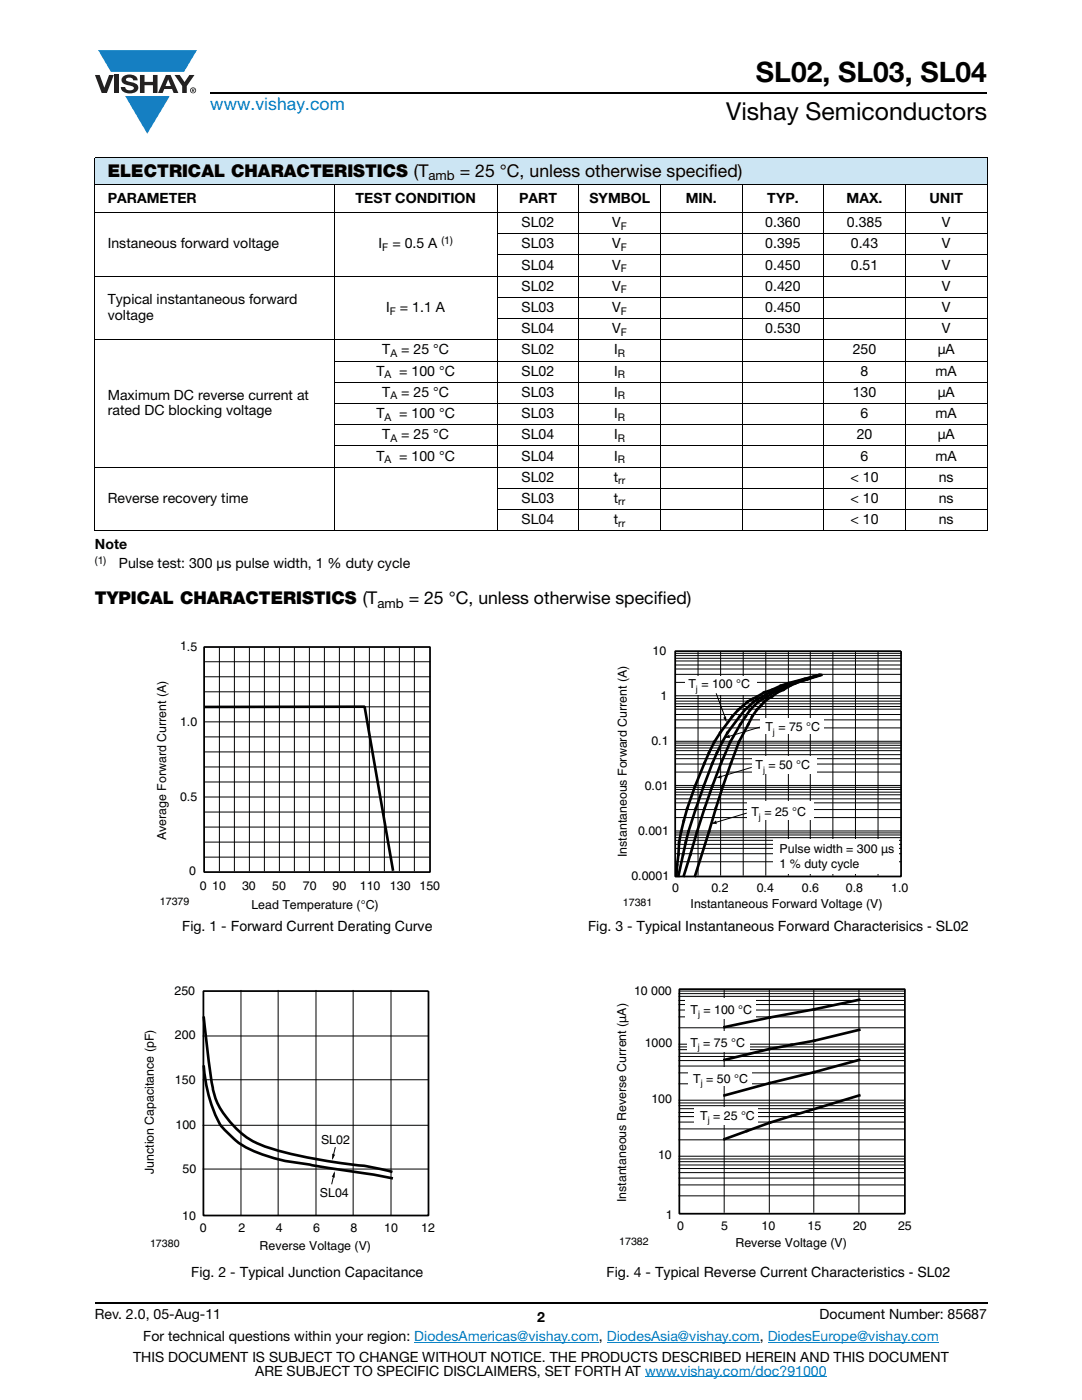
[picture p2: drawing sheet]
<svg xmlns="http://www.w3.org/2000/svg" width="216mm" height="279mm" viewBox="0 0 216 279" stroke-linecap="round" stroke-linejoin="round" font-family="sans-serif">
<defs><g id="words">
<text font-size="5.6" x="150.8" y="16.4">SL02, SL03, SL04</text>
<text font-size="4.9" x="144.9" y="24">Vishay Semiconductors</text>
<text font-size="3.5" fill="#007ec4" x="42" y="21.9">www.vishay.com</text>
<g font-size="3.5">
<text x="21.5" y="35.3">ELECTRICAL CHARACTERISTICS (T</text>
<text x="91.7" y="35.3">= 25 °C, unless otherwise specified)</text>
<text x="18.9" y="120.6">TYPICAL CHARACTERISTICS (T</text>
<text x="81.6" y="120.6">= 25 °C, unless otherwise specified)</text>
</g>
<g font-size="2.8">
<text x="21.5" y="40.5">PARAMETER</text>
<text x="71" y="40.5">TEST CONDITION</text>
<text x="103.6" y="40.5">PART</text>
<text x="117.6" y="40.5">SYMBOL</text>
<text x="136.8" y="40.5">MIN.</text>
<text x="153.1" y="40.5">TYP.</text>
<text x="168.9" y="40.5">MAX.</text>
<text x="185.5" y="40.5">UNIT</text>
<text x="104.1" y="45.3">SL02</text>
<text x="122.2" y="45.3">V</text>
<text x="152.7" y="45.3">0.360</text>
<text x="169" y="45.3">0.385</text>
<text x="187.9" y="45.3">V</text>
<text x="21.5" y="49.6">Instaneous forward voltage</text>
<text x="75.5" y="49.6">I</text>
<text x="78.3" y="49.6">= 0.5 A</text>
<text x="104.1" y="53.8">SL04</text>
<text x="104.1" y="49.6">SL03</text>
<text x="122.2" y="53.8">V</text>
<text x="122.2" y="49.6">V</text>
<text x="152.7" y="49.6">0.395</text>
<text x="152.7" y="53.8">0.450</text>
<text x="169.8" y="49.6">0.43</text>
<text x="169.8" y="53.8">0.51</text>
<text x="187.9" y="49.6">V</text>
<text x="187.9" y="53.8">V</text>
<text x="104.1" y="58">SL02</text>
<text x="122.2" y="58">V</text>
<text x="152.7" y="58">0.420</text>
<text x="187.9" y="58">V</text>
<text x="21.5" y="60.7">Typical instantaneous forward</text>
<text x="21.5" y="63.9">voltage</text>
<text x="77.1" y="62.3">I</text>
<text x="79.8" y="62.3">= 1.1 A</text>
<text x="104.1" y="62.3">SL03</text>
<text x="122.2" y="62.3">V</text>
<text x="152.7" y="62.3">0.450</text>
<text x="187.9" y="62.3">V</text>
<text x="76.3" y="70.7">T</text>
<text x="80.1" y="70.7">= 25 °C</text>
<text x="104.1" y="66.5">SL04</text>
<text x="104.1" y="70.7">SL02</text>
<text x="122.2" y="66.5">V</text>
<text x="122.6" y="70.7">I</text>
<text x="152.7" y="66.5">0.530</text>
<text x="170.2" y="70.7">250</text>
<text x="187.1" y="70.7">μA</text>
<text x="187.9" y="66.5">V</text>
<text x="75.1" y="75">T</text>
<text x="79.7" y="75">= 100 °C</text>
<text x="104.1" y="75">SL02</text>
<text x="122.6" y="75">I</text>
<text x="171.7" y="75">8</text>
<text x="186.7" y="75">mA</text>
<text x="21.5" y="79.7">Maximum DC reverse current at</text>
<text x="21.5" y="82.9">rated DC blocking voltage</text>
<text x="75.1" y="83.4">T</text>
<text x="76.3" y="79.2">T</text>
<text x="79.7" y="83.4">= 100 °C</text>
<text x="80.1" y="79.2">= 25 °C</text>
<text x="104.1" y="83.4">SL03</text>
<text x="104.1" y="79.2">SL03</text>
<text x="122.6" y="83.4">I</text>
<text x="122.6" y="79.2">I</text>
<text x="170.2" y="79.2">130</text>
<text x="171.7" y="83.4">6</text>
<text x="186.7" y="83.4">mA</text>
<text x="187.1" y="79.2">μA</text>
<text x="76.3" y="87.7">T</text>
<text x="80.1" y="87.7">= 25 °C</text>
<text x="104.1" y="87.7">SL04</text>
<text x="122.6" y="87.7">I</text>
<text x="170.9" y="87.7">20</text>
<text x="187.1" y="87.7">μA</text>
<text x="75.1" y="91.9">T</text>
<text x="79.7" y="91.9">= 100 °C</text>
<text x="104.1" y="91.9">SL04</text>
<text x="122.6" y="91.9">I</text>
<text x="171.7" y="91.9">6</text>
<text x="186.7" y="91.9">mA</text>
<text x="21.5" y="100.4">Reverse recovery time</text>
<text x="104.1" y="100.4">SL03</text>
<text x="104.1" y="96.1">SL02</text>
<text x="122.5" y="100.4">t</text>
<text x="122.5" y="96.1">t</text>
<text x="169.7" y="96.1">&lt; 10</text>
<text x="169.7" y="100.4">&lt; 10</text>
<text x="187.3" y="96.1">ns</text>
<text x="187.3" y="100.4">ns</text>
<text x="104.1" y="104.6">SL04</text>
<text x="122.5" y="104.6">t</text>
<text x="169.7" y="104.6">&lt; 10</text>
<text x="187.3" y="104.6">ns</text>
<text x="18.9" y="109.6">Note</text>
<text x="23.7" y="113.4">Pulse test: 300 μs pulse width, 1 % duty cycle</text>
<text x="36.4" y="185.8">Fig. 1 - Forward Current Derating Curve</text>
<text x="117.3" y="185.8">Fig. 3 - Typical Instantaneous Forward Characterisics - SL02</text>
<text x="38.2" y="255">Fig. 2 - Typical Junction Capacitance</text>
<text x="121" y="255">Fig. 4 - Typical Reverse Current Characteristics - SL02</text>
<text x="18.9" y="263.3">Rev. 2.0, 05-Aug-11</text>
<text x="107.2" y="263.8">2</text>
<text x="163.6" y="263.3">Document Number: 85687</text>
<text x="28.6" y="267.7">For technical questions within your region: DiodesAmericas@vishay.com, DiodesAsia@vishay.com, DiodesEurope@vishay.com</text>
<text x="26.5" y="271.7">THIS DOCUMENT IS SUBJECT TO CHANGE WITHOUT NOTICE. THE PRODUCTS DESCRIBED HEREIN AND THIS DOCUMENT</text>
<text x="50.9" y="274.6">ARE SUBJECT TO SPECIFIC DISCLAIMERS, SET FORTH AT www.vishay.com/doc?91000</text>
</g>
<g font-size="2.6">
<text x="85.5" y="36">amb</text>
<text x="75.3" y="121.2">amb</text>
</g>
<g font-size="2.5">
<text x="35.9" y="129.8">1.5</text>
<text x="130.2" y="130.7">10</text>
<text x="137.4" y="137.3">T</text>
<text x="140" y="137.3">= 100 °C</text>
<text x="131.8" y="139.7">1</text>
<text x="35.9" y="144.9">1.0</text>
<text x="130" y="148.7">0.1</text>
<text x="152.7" y="145.9">T = 75 °C</text>
<text x="150.7" y="153.5">T</text>
<text x="153.3" y="153.5">= 50 °C</text>
<text x="35.9" y="159.8">0.5</text>
<text x="128.6" y="157.7">0.01</text>
<text x="33.1" y="167.7" transform="rotate(-90 33.1 167.7)">Average Forward Current (A)</text>
<text x="127.3" y="166.7">0.001</text>
<text x="149.9" y="162.9">T = 25 °C</text>
<text x="125.1" y="171.1" transform="rotate(-90 125.1 171.1)">Instantaneous Forward Current (A)</text>
<text x="155.6" y="170.2">Pulse</text>
<text x="155.6" y="173.2">1 % d</text>
<text x="161.9" y="173.2">uty cycle</text>
<text x="162.4" y="170.2">width = 300 µs</text>
<text x="37.8" y="174.7">0</text>
<text x="39.9" y="177.6">0</text>
<text x="42.4" y="177.6">10</text>
<text x="48.3" y="177.6">30</text>
<text x="54.3" y="177.6">50</text>
<text x="60.4" y="177.6">70</text>
<text x="66.4" y="177.6">90</text>
<text x="71.8" y="177.6">110</text>
<text x="77.8" y="177.6">130</text>
<text x="83.7" y="177.6">150</text>
<text x="126" y="175.7">0.0001</text>
<text x="134.1" y="178">0</text>
<text x="142" y="178">0.2</text>
<text x="151" y="178">0.4</text>
<text x="160" y="178">0.6</text>
<text x="168.8" y="178">0.8</text>
<text x="177.8" y="178">1.0</text>
<text x="50.2" y="181.3">Lead Temperature (°C)</text>
<text x="137.8" y="181.3">Instantaneous Forward Voltage (V)</text>
<text x="34.8" y="198.5">250</text>
<text x="126.5" y="198.5">10 000</text>
<text x="137.8" y="202.3">T = 100 °C</text>
<text x="34.9" y="207.5">200</text>
<text x="128.7" y="209">1000</text>
<text x="137.8" y="208.9">T = 75 °C</text>
<text x="34.9" y="216.3">150</text>
<text x="130" y="220.1">100</text>
<text x="138.3" y="216.1">T = 50 °C</text>
<text x="35" y="225.3">100</text>
<text x="139.7" y="223.5">T = 25 °C</text>
<text x="64.1" y="228.2">SL02</text>
<text x="131.3" y="231.4">10</text>
<text x="30.7" y="234.3" transform="rotate(-90 30.7 234.3)">Junction Capacitance (pF)</text>
<text x="36.4" y="234.1">50</text>
<text x="63.8" y="238.8">SL04</text>
<text x="124.9" y="239.9" transform="rotate(-90 124.9 239.9)">Instantaneous Reverse Current (µA)</text>
<text x="36.3" y="243.5">10</text>
<text x="39.9" y="245.9">0</text>
<text x="47.6" y="245.9">2</text>
<text x="55" y="245.9">4</text>
<text x="62.5" y="245.9">6</text>
<text x="69.9" y="245.9">8</text>
<text x="76.7" y="245.9">10</text>
<text x="84.1" y="245.9">12</text>
<text x="132.9" y="243.2">1</text>
<text x="135.1" y="245.4">0</text>
<text x="143.9" y="245.4">5</text>
<text x="152" y="245.4">10</text>
<text x="161.1" y="245.4">15</text>
<text x="170.2" y="245.4">20</text>
<text x="179.2" y="245.4">25</text>
<text x="51.8" y="249.5">Reverse Voltage (V)</text>
<text x="146.7" y="248.8">Reverse Voltage (V)</text>
</g>
<g font-size="2.1">
<text x="123.9" y="45.8">F</text>
<text x="76.3" y="50.1">F</text>
<text x="88.1" y="48.7">(1)</text>
<text x="123.9" y="50.1">F</text>
<text x="123.9" y="54.3">F</text>
<text x="123.9" y="58.5">F</text>
<text x="77.8" y="62.8">F</text>
<text x="123.9" y="62.8">F</text>
<text x="77.9" y="71.2">A</text>
<text x="123.3" y="71.2">R</text>
<text x="123.9" y="67">F</text>
<text x="76.7" y="75.5">A</text>
<text x="123.3" y="75.5">R</text>
<text x="76.7" y="83.9">A</text>
<text x="77.9" y="79.7">A</text>
<text x="123.3" y="79.7">R</text>
<text x="123.3" y="83.9">R</text>
<text x="77.9" y="88.2">A</text>
<text x="123.3" y="88.2">R</text>
<text x="76.7" y="92.4">A</text>
<text x="123.3" y="92.4">R</text>
<text x="123.4" y="96.6">rr</text>
<text x="123.4" y="100.9">rr</text>
<text x="123.4" y="105.1">rr</text>
<text x="18.9" y="112.6">(1)</text>
<text x="31.9" y="180.7">17379</text>
<text x="124.3" y="180.8">17381</text>
<text x="29.9" y="248.9">17380</text>
<text x="123.6" y="248.4">17382</text>
</g>
<g font-size="1.8">
<text x="138.9" y="138">j</text>
<text x="154.2" y="146.6">j</text>
<text x="152.3" y="154.2">j</text>
<text x="151.4" y="163.6">j</text>
<text x="139.3" y="203">j</text>
<text x="139.3" y="209.6">j</text>
<text x="139.8" y="216.8">j</text>
<text x="141.2" y="224.2">j</text>
</g>
</g></defs>
<g fill="#147fc3">
<path d="M19.6 10h19.7l-2.6 4.3h-1.1h-13.5z"/>
<path d="M25 19.2h8.9l-4.5 7.5z"/>
</g>
<g fill="#231f20">
<path d="M18.9 15h1l.9 2.5 1-2.5h.9l-1.4 3.6h-1z"/>
<path d="M22.9 15h.9v3.6h-.9z"/>
<path d="M24.6 15.3a2.1 2.1 0 0 1 2.8 .3l.1 .4h-.9a.79 .79 0 0 0-.7-.5 .79 .79 0 0 0-.8 .4l.3 .3 1 .2a1.08 1.08 0 0 1 1.2 1 1.08 1.08 0 0 1-1.1 1.2 1.73 1.73 0 0 1-2.4-1.2h.9a.96 .96 0 0 0 .8 .6 .96 .96 0 0 0 .9-.4 1.31 1.31 0 0 0-1.2-.6 1.03 1.03 0 0 1-1.1-.6 1.03 1.03 0 0 1 .2-1.1z"/>
<path d="M27.9 15h.9v1.3h1.7v-1.3h.9v3.6h-.9v-1.6h-1.7v1.6h-.9z"/>
<path d="M34.8 15h1.1l.9 1.4 1-1.4h1l-1.5 2.2v1.4h-.9v-1.4z"/>
<path d="M33.6 15.9l.5 1.3h-1.1zM33.1 15l-1.6 3.6h1l.3-.8h1.5l.3 .8h1l-1.6-3.6z"/>
<path d="M38.1 18a.46 .46 0 0 1 .9 0 .46 .46 0 0 1-.9 0zM37.9 18a.6 .6 0 0 0 1.2 0 .6 .6 0 0 0-1.2 0z"/>
<path d="M38.4 17.8h.2v.2h-.2zM38.3 17.7v.7h.1v-.3l.4 .3-.2-.3 .2-.2-.1-.2z"/>
</g>
<path d="M42 18.6h155M18.9 260h178.1" fill="none" stroke="#000" stroke-width=".36"/>
<path d="M82.7 267.9h36.8M121.1 267.9h30.5M128.7 274.8h36.3M153.2 267.9h34.1" fill="none" stroke="#007ec4" stroke-width=".2"/>
<path d="M18.9 31.4h178.1v5.5h-178.1z" fill="#cce5f3"/>
<g fill="none" stroke="#000" stroke-width=".2">
<path d="M18.9 31.4h178.1M18.9 36.9h178.1M18.9 31.5v74.3M66.7 36.8v69.2M99.2 36.8v69.2M115.5 36.8v69.2M131.8 36.8v69.2M148.1 36.8v69.2M164.4 36.8v69.2M180.7 36.8v69.2M197 31.5v74.3M18.9 42.4h178.1"/>
<path d="M18.9 55.1h178.1M99.1 46.7h97.9M99.1 50.9h97.9M99.1 59.4h97.9M18.9 67.8h178.1M66.6 72.1h130.4M66.6 76.3h130.4M99.1 63.6h97.9M18.9 93.2h178.1M66.6 80.5h130.4M66.6 84.8h130.4M66.6 89h130.4"/>
<path d="M99.1 97.5h97.9M18.9 105.9h178.1M99.1 101.7h97.9M40.9 138.1h44.9M40.9 135.1h44.9M40.9 132.1h45M43.8 129.2v44.7M46.8 129.2v44.7M49.8 129.2v44.7M52.8 129.2v44.7M55.7 129.2v44.7M58.7 129.2v44.7"/>
<path d="M61.7 129.2v44.7M64.7 129.2v44.7M67.7 129.2v44.7M70.7 129.2v44.7M73.7 129.2v44.7M76.7 129.2v44.7M79.7 129.2v44.7M82.7 129.2v44.7M134.8 138.9h44.9M134.8 130.8h44.9M134.8 131.4h44.9M134.8 131.9h44.9"/>
<path d="M134.8 132.7h44.9M134.8 133.5h44.9M134.8 134.6h44.9M134.8 136.2h44.9M134.8 139.4h44.9M134.8 139.9h44.9M134.9 130.4h44.9M139.3 130v44.7M143.8 130v44.7M148.3 130v44.7M152.8 130v44.7M157.3 130v44.7"/>
<path d="M161.7 130v44.7M166.2 130v44.7M170.7 130v44.7M175.2 130v44.7M40.8 159.1h44.9M40.8 156.1h44.9M40.8 153.1h45M40.9 150.1h44.9M40.9 147.1h44.9M40.9 144.1h44.9M40.9 141.1h44.9M134.8 147.9h44.9"/>
<path d="M134.8 156.8h44.9M134.8 140.5h44.9M134.8 141h44.9M134.8 141.5h44.9M134.8 142.6h44.9M134.8 143.7h44.9M134.8 145.3h44.9M134.8 148.3h44.9M134.8 148.7h44.9M134.8 149.3h44.9M134.8 149.8h44.9M134.8 150.6h44.9"/>
<path d="M134.8 151.4h44.9M134.8 152.5h44.9M134.8 154.1h44.9M134.8 157.6h44.9M134.8 158.1h44.9M134.8 158.6h44.9M134.8 159.4h44.9M134.8 157.1h45M40.8 171.1h44.9M40.8 168.1h44.9M40.8 165.1h44.9M40.8 162.1h44.9"/>
<path d="M134.8 165.8h44.9M134.8 160.2h44.9M134.8 161.6h44.9M134.8 163.2h44.9M134.8 166.6h44.9M134.8 167.2h44.9M134.8 167.7h44.9M134.8 168.5h44.9M134.8 169.3h44.9M134.8 170.4h44.9M134.8 172h44.9M134.9 166.2h44.9"/>
<path d="M48.1 197.7v44.7M55.5 197.7v44.7M63.1 197.7v44.7M70.5 197.7v44.7M78 197.7v44.7M40.5 206.8h44.9M40.5 215.5h44.9M40.5 224.6h44.9M40.5 233.3h44.9M66.7 234l-.5 2.4M66.9 228.9l-.6 2.4"/>
</g>
<path d="M40.7 129.1h45.1v44.9h-45.1zM134.7 130h45.1v44.9h-45.1zM40.6 197.8h44.9v44.8h-44.9z" fill="none" stroke="#000" stroke-width=".35"/>
<path d="M40.7 141.1l32.1-.1 5.6 32.8M40.7 203.1a129.8 129.8 0 0 0 2.2 15.7 17.2 17.2 0 0 0 12.3 10.7 123.8 123.8 0 0 0 18.2 3.3l4.7 1M40.7 212.9a27.2 27.2 0 0 0 3.3 11.7 17.6 17.6 0 0 0 9.7 6.2l3.3 .9 17.5 2.7 3.6 .7" fill="none" stroke="#000" stroke-width=".53"/>
<path d="M66.8 233.7v1.3l-.6-.2zM66.3 230.2l.6 .3-.6 1.1z" fill="#000"/>
<path d="M136.6 134.8h14.3v3.8h-14.3z" fill="#fff"/>
<path d="M150 153.1l-6.8 2.1" fill="none" stroke="#000" stroke-width=".2"/>
<path d="M142.9 155.3l1-.7 .1 .8z" fill="#000"/>
<path d="M150.1 151h12.9v3.5h-12.9z" fill="#fff"/>
<path d="M151.6 145.1l-6.8 2.1" fill="none" stroke="#000" stroke-width=".2"/>
<path d="M144.5 147.2l1-.6 .2 .7z" fill="#000"/>
<path d="M151.7 143.3h12.6v3.1h-12.6z" fill="#fff"/>
<path d="M149 162.3l-6.8 2" fill="none" stroke="#000" stroke-width=".2"/>
<path d="M141.9 164.4l1-.7 .1 .8z" fill="#000"/>
<path d="M149.1 159.8h13.3v3.8h-13.3z" fill="#fff"/>
<path d="M142.9 138.4l1.9 5.2" fill="none" stroke="#000" stroke-width=".2"/>
<path d="M144.3 143.3l.6-.4 .1 1.4z" fill="#000"/>
<path d="M154.3 167.4h25v6.9h-25z" fill="#fff"/>
<path d="M163.3 134.7l-5.7 2.2-2.5 1.3-2.6 1.9a13.5 13.5 0 0 0-3.2 4.5l-1.9 3.5a193 193 0 0 0-5.9 17.9l-2.8 8.8M163.5 134.7l-6.1 1.6-4.9 1.9a19.3 19.3 0 0 0-6.4 4.8 30.6 30.6 0 0 0-5.6 9.4 64.4 64.4 0 0 0-5 15.7l-.5 6.7M163.6 134.7l-7.1 2.2-3 1.3-2.4 1.3a24.2 24.2 0 0 0-5.9 6.7 53.9 53.9 0 0 0-4.8 10.7 91.3 91.3 0 0 0-5 17.9M163.9 134.7l-5.3 1.6-4.3 1.9-3 1.9-1.6 1.6a45.4 45.4 0 0 0-5.8 10.7 182.8 182.8 0 0 0-6.1 18.1l-1.4 4.3" fill="none" stroke="#000" stroke-width=".53"/>
<path d="M135.6 197.4h45v44.8h-45z" fill="none" stroke="#000" stroke-width=".35"/>
<g fill="none" stroke="#000" stroke-width=".2">
<path d="M135.5 198.3h44.9M135.5 198.8h44.9M135.5 199.7h44.9M135.6 197.8h44.9M144.5 197.5v44.4M153.5 197.5v44.4M162.4 197.5v44.4M171.4 197.5v44.4M135.5 208.4h44.9M135.5 219.6h44.9M135.5 200.5h44.9M135.5 201.6h44.9"/>
<path d="M135.5 202.9h44.9M135.5 205.1h44.9M135.5 208.9h44.9M135.5 209.5h44.9M135.5 210.8h44.9M135.5 211.7h44.9M135.5 212.8h44.9M135.5 214.1h44.9M135.5 216.3h44.9M135.6 210.2h44.9M135.5 230.8h44.9M135.5 220.1h44.9"/>
<path d="M135.5 220.7h44.9M135.5 222h44.9M135.5 222.8h44.9M135.5 223.9h44.9M135.5 225.3h44.9M135.5 227.5h44.9M135.5 231.3h44.9M135.5 231.8h44.9M135.5 232.5h44.9M135.5 233.2h44.9M135.5 234h44.9M135.5 235.1h44.9"/>
<path d="M135.5 236.5h44.9M135.5 238.7h44.9M135.6 221.3h44.9"/>
</g>
<g fill="#fff">
<path d="M136.8 199.2h14.1v4h-14.1z"/>
<path d="M137.3 213.1h12.6v3.7h-12.6z"/>
<path d="M137.1 205.8h12.4v4.1h-12.4z"/>
<path d="M138.6 220.9h12.7v3.4h-12.7z"/>
</g>
<path d="M171.5 199.5l-26.9 5.5M171.5 218.6l-17.9 5.5-9 3.2M171.5 211.5l-26.9 7.1M171.5 205.5l-9.1 2.2-8.8 1.6-9 2.2" fill="none" stroke="#000" stroke-width=".53"/>
<use href="#words"/>
</svg>
